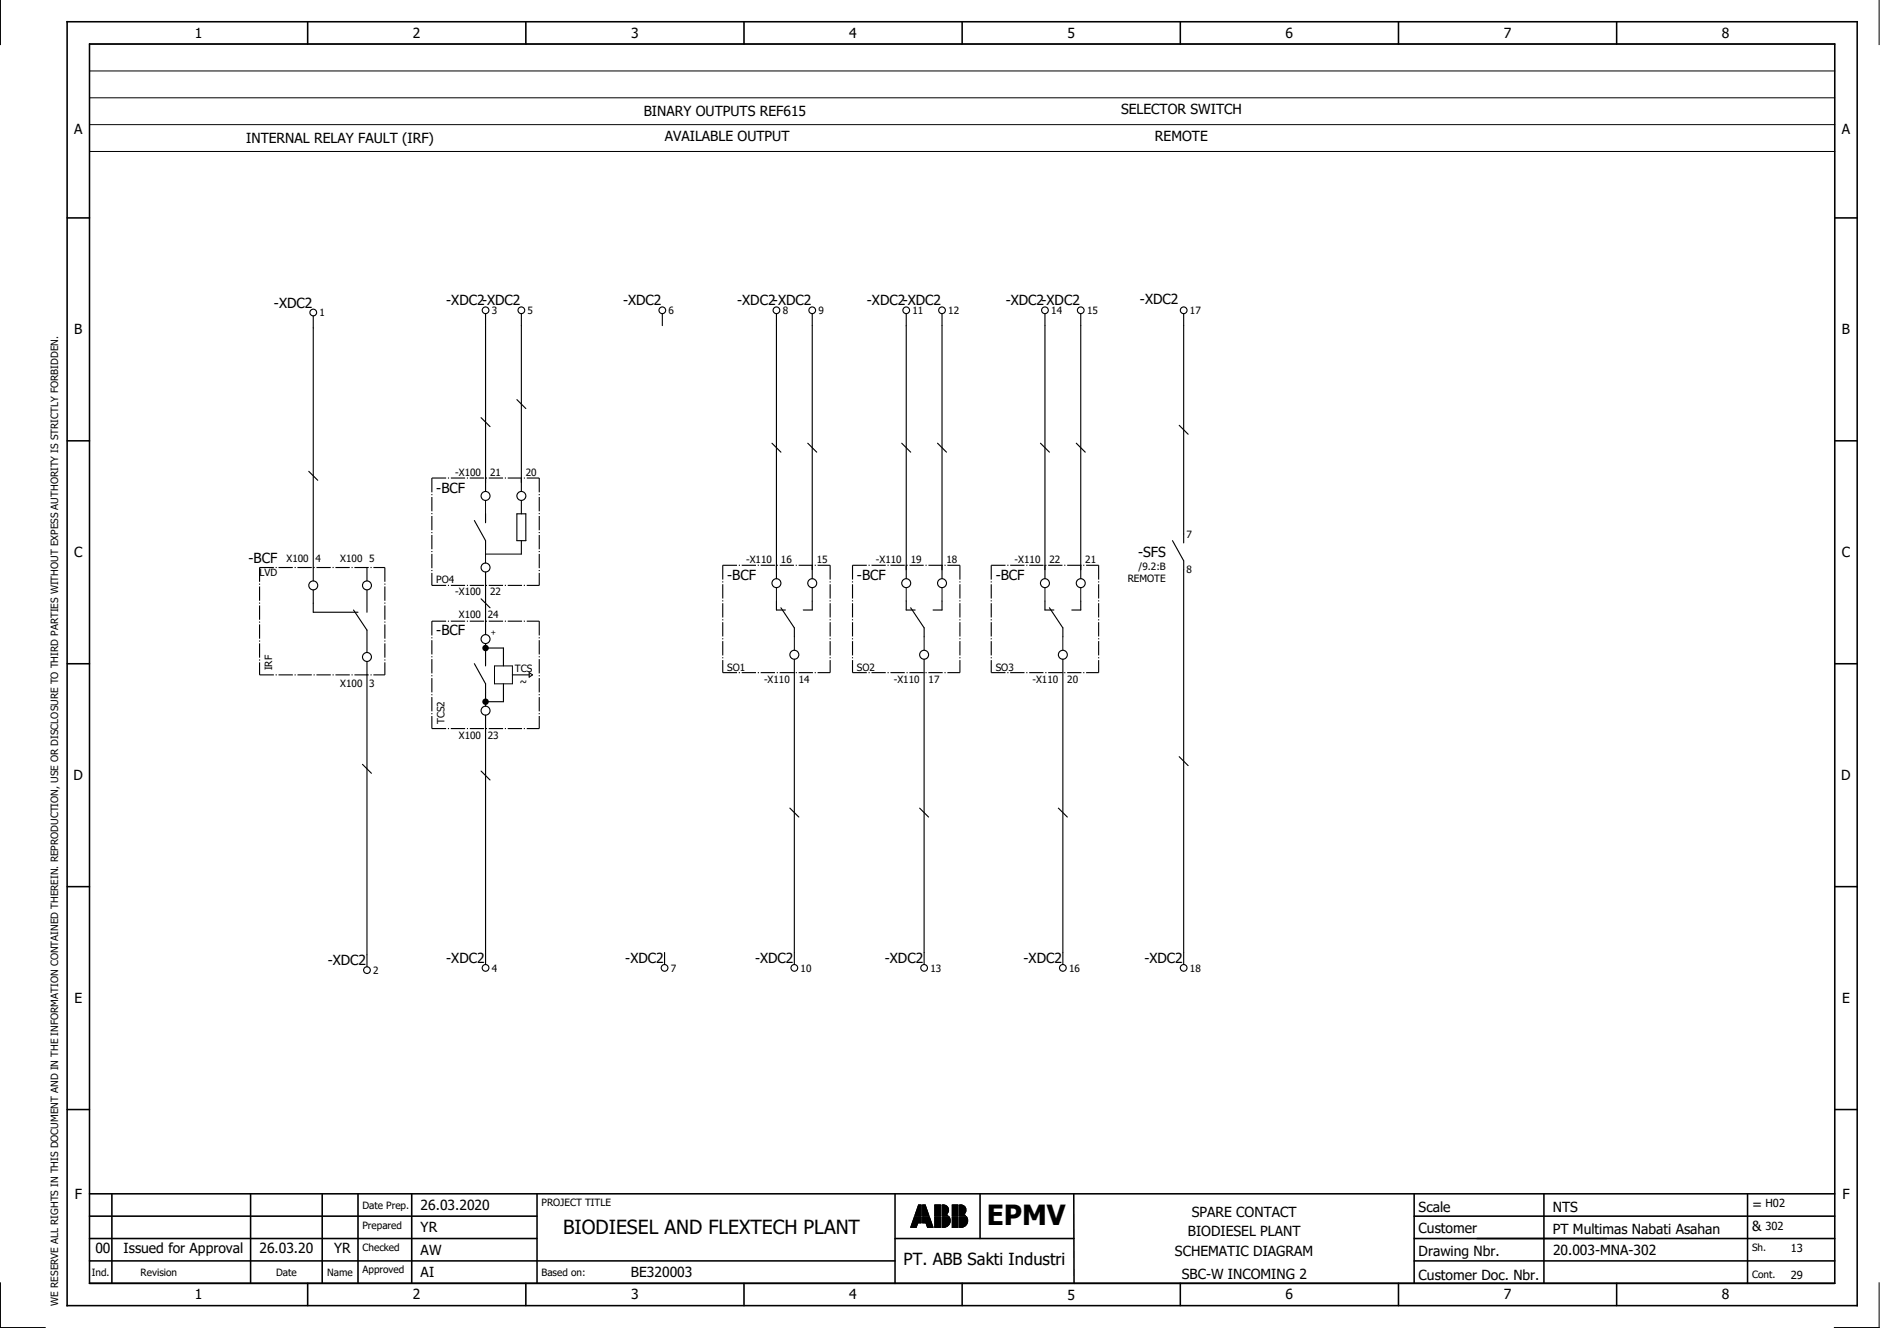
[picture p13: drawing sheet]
<svg xmlns="http://www.w3.org/2000/svg" width="297mm" height="210mm" viewBox="0 0 297 210" stroke-linecap="round" stroke-linejoin="round" font-family="sans-serif">
<defs><g id="words">
<text font-size="4.4" x="155.9" y="193.6">EPMV</text>
<text font-size="3.1" x="89" y="195.1">BIODIESEL AND FLEXTECH PLANT</text>
<text font-size="2.6" x="142.8" y="200">PT. ABB Sakti Industri</text>
<g font-size="2.2">
<text x="30.8" y="6">1</text>
<text x="65.2" y="6">2</text>
<text x="99.7" y="6">3</text>
<text x="134.2" y="6">4</text>
<text x="168.7" y="6">5</text>
<text x="203.1" y="6">6</text>
<text x="237.6" y="6">7</text>
<text x="272.1" y="6">8</text>
<text x="11.7" y="21.2">A</text>
<text x="38.9" y="22.6">INTERNAL RELAY FAULT (IRF)</text>
<text x="101.7" y="18.4">BINARY OUTPUTS REF615</text>
<text x="105.1" y="22.3">AVAILABLE OUTPUT</text>
<text x="177.1" y="18">SELECTOR SWITCH</text>
<text x="182.5" y="22.3">REMOTE</text>
<text x="291" y="21.2">A</text>
<text x="11.7" y="52.9">B</text>
<text x="43.3" y="48.6">-XDC2</text>
<text x="70.5" y="48.3">-XDC2-XDC2</text>
<text x="98.4" y="48.3">-XDC2</text>
<text x="116.5" y="48.3">-XDC2-XDC2</text>
<text x="137" y="48.3">-XDC2-XDC2</text>
<text x="158.9" y="48.3">-XDC2-XDC2</text>
<text x="180.1" y="48.1">-XDC2</text>
<text x="291" y="52.9">B</text>
<text x="68.9" y="77.9">-BCF</text>
<text x="11.7" y="88.1">C</text>
<text x="39.3" y="89">-BCF</text>
<text x="179.8" y="88">-SFS</text>
<text x="291" y="88.1">C</text>
<text x="114.9" y="91.7">-BCF</text>
<text x="135.4" y="91.7">-BCF</text>
<text x="157.3" y="91.7">-BCF</text>
<text x="68.9" y="100.4">-BCF</text>
<text x="11.6" y="123.3">D</text>
<text x="290.9" y="123.3">D</text>
<text x="51.8" y="152.6">-XDC2</text>
<text x="70.5" y="152.2">-XDC2</text>
<text x="98.8" y="152.2">-XDC2</text>
<text x="119.3" y="152.2">-XDC2</text>
<text x="139.8" y="152.2">-XDC2</text>
<text x="161.7" y="152.2">-XDC2</text>
<text x="180.8" y="152.2">-XDC2</text>
<text x="11.8" y="158.6">E</text>
<text x="291.1" y="158.6">E</text>
<text x="11.8" y="189.5">F</text>
<text x="66.5" y="191.2">26.03.2020</text>
<text x="224.1" y="191.5">Scale</text>
<text x="245.4" y="191.5">NTS</text>
<text x="276.8" y="191.1">=</text>
<text x="291.1" y="189.5">F</text>
<text x="15.1" y="198">00</text>
<text x="19.5" y="198">Issued for Approval</text>
<text x="41" y="198">26.03.20</text>
<text x="52.8" y="198">YR</text>
<text x="66.5" y="194.8">YR</text>
<text x="187.7" y="195.4">BIODIESEL PLANT</text>
<text x="188.3" y="192.3">SPARE CONTACT</text>
<text x="224.1" y="194.9">Customer</text>
<text x="245.4" y="195">PT Multimas Nabati Asahan</text>
<text x="276.8" y="194.6">&amp;</text>
<text x="66.5" y="198.3">AW</text>
<text x="66.5" y="201.8">AI</text>
<text x="99.7" y="201.8">BE320003</text>
<text x="185.6" y="198.6">SCHEMATIC DIAGRAM</text>
<text x="186.7" y="202.1">SBC-W INCOMING 2</text>
<text x="224.1" y="198.6">Drawing Nbr.</text>
<text x="224.1" y="202.3">Customer Doc. Nbr.</text>
<text x="245.4" y="198.3">20.003-MNA-302</text>
<text x="30.8" y="205.4">1</text>
<text x="65.2" y="205.4">2</text>
<text x="99.7" y="205.4">3</text>
<text x="134.2" y="205.4">4</text>
<text x="168.7" y="205.4">5</text>
<text x="203.1" y="205.4">6</text>
<text x="237.6" y="205.4">7</text>
<text x="272.1" y="205.4">8</text>
</g>
<g font-size="1.8">
<text x="278.9" y="190.8">H02</text>
<text x="278.9" y="194.3">302</text>
<text x="282.9" y="197.9">13</text>
<text x="282.9" y="202.1">29</text>
</g>
<g font-size="1.6">
<text x="50.5" y="50">1</text>
<text x="77.7" y="49.6">3</text>
<text x="83.4" y="49.6">5</text>
<text x="105.6" y="49.6">6</text>
<text x="123.7" y="49.6">8</text>
<text x="129.3" y="49.6">9</text>
<text x="144.2" y="49.6">11</text>
<text x="149.8" y="49.6">12</text>
<text x="166.1" y="49.6">14</text>
<text x="171.7" y="49.6">15</text>
<text x="188" y="49.6">17</text>
<text x="71.9" y="75.2">-X100</text>
<text x="77.4" y="75.2">21</text>
<text x="83.1" y="75.2">20</text>
<text x="45.3" y="88.9">X100</text>
<text x="49.8" y="88.9">4</text>
<text x="53.8" y="88.9">X100</text>
<text x="58.3" y="88.9">5</text>
<text x="117.9" y="89">-X110</text>
<text x="123.4" y="89">16</text>
<text x="129" y="89">15</text>
<text x="138.4" y="89">-X110</text>
<text x="143.9" y="89">19</text>
<text x="149.5" y="89">18</text>
<text x="160.3" y="89">-X110</text>
<text x="165.8" y="89">22</text>
<text x="171.5" y="89">21</text>
<text x="187.4" y="85.1">7</text>
<text x="41" y="91.1">LVD</text>
<text x="68.9" y="92.2">PO4</text>
<text x="71.9" y="94.1">-X100</text>
<text x="77.4" y="94.1">22</text>
<text x="178.2" y="92">REMOTE</text>
<text x="179.9" y="90.1">/9.2:B</text>
<text x="187.4" y="90.6">8</text>
<text x="72.5" y="97.7">X100</text>
<text x="77.1" y="97.7">24</text>
<text x="43" y="106" transform="rotate(-90 43 106)">IRF</text>
<text x="81.4" y="106.3">TCS</text>
<text x="114.9" y="106">SO1</text>
<text x="120.7" y="107.9">-X110</text>
<text x="126.2" y="107.9">14</text>
<text x="135.4" y="106">SO2</text>
<text x="141.2" y="107.9">-X110</text>
<text x="146.7" y="107.9">17</text>
<text x="157.3" y="106">SO3</text>
<text x="163.1" y="107.9">-X110</text>
<text x="168.6" y="107.9">20</text>
<text x="53.8" y="108.7">X100</text>
<text x="58.3" y="108.7">3</text>
<text x="82.2" y="108.2">~</text>
<text x="70.2" y="114.4" transform="rotate(-90 70.2 114.4)">TCS2</text>
<text x="72.5" y="116.8">X100</text>
<text x="77.1" y="116.8">23</text>
<text x="59" y="153.9">2</text>
<text x="77.7" y="153.6">4</text>
<text x="106" y="153.6">7</text>
<text x="126.5" y="153.6">10</text>
<text x="147" y="153.6">13</text>
<text x="168.9" y="153.6">16</text>
<text x="188" y="153.6">18</text>
<text x="57.3" y="191">Date Prep.</text>
<text x="85.6" y="190.6">PROJECT TITLE</text>
<text x="57.3" y="194.2">Prepared</text>
<text x="57.3" y="197.8">Checked</text>
<text x="276.8" y="197.7">Sh.</text>
<text x="14.5" y="201.6">Ind.</text>
<text x="22.2" y="201.6">Revision</text>
<text x="43.6" y="201.6">Date</text>
<text x="51.7" y="201.6">Name</text>
<text x="57.3" y="201.3">Approved</text>
<text x="85.6" y="201.6">Based on:</text>
<text x="276.8" y="201.9">Cont.</text>
<text x="9.2" y="206.4" transform="rotate(-90 9.2 206.4)">WE RESERVE ALL RIGHTS IN THIS DOCUMENT AND IN THE INFORMATION CONTAINED THEREIN. REPRODUCTION, USE OR DISCLOSURE TO THIRD PARTIES WITHOUT EXPESS AUTHORITY IS STRICTLY FORBIDDEN.</text>
</g>
<text font-size="1.1" x="77.5" y="100.3">+</text>
</g></defs>
<g fill="none" stroke="#000" stroke-width=".25">
<path d="M10.6 3.4h282.8v203h-282.8zM14.1 7h275.8v195.8h-275.8zM48.6 3.4v3.6M83.1 3.4v3.6M117.6 3.4v3.6M152 3.4v3.6M186.5 3.4v3.6M221 3.4v3.6M255.4 3.4v3.6M10.6 34.4h3.5M289.9 34.4h3.5M10.6 69.7h3.5"/>
<path d="M289.9 69.7h3.5M10.6 104.9h3.5M289.9 104.9h3.5M10.6 140.1h3.5M289.9 140.1h3.5M10.6 175.4h3.5M289.9 175.4h3.5M14.1 195.8h70.7M14.1 188.7h275.8M14.1 192.2h70.7M14.1 199.3h127.3M17.7 188.7v14.1"/>
<path d="M39.6 188.7v14.1M50.9 188.7v14.1M56.6 188.7v14.1M65.1 188.7v14.1M84.8 188.7v14.1M141.4 195.8h28.3M141.4 188.7v14.2M154.8 188.7v7.1M169.7 188.7v14.2M223.4 195.8h66.5M223.4 188.7v14.1M223.4 192.2h66.5"/>
<path d="M223.4 199.3h66.5M243.9 188.7v14.1M276.1 188.7v14.2M14.1 202.9h275.8M48.6 202.8v3.6M83.1 202.8v3.6M117.6 202.8v3.6M152 202.8v3.6M186.5 202.8v3.6M221 202.8v3.6M255.4 202.8v3.6"/>
</g>
<g fill="none" stroke="#000" stroke-width=".16">
<path d="M.1 0v7M296.9 0v7M14.1 11.2h275.8M14.1 15.5h275.8M14.1 19.7h275.8M14.1 7h275.8M14.1 23.9h275.8M76.7 79.1v2.1M76.7 87.6h5.7M76.7 86.9v2.1M122.7 92.9v2.1M128.3 92.9v2.1"/>
<path d="M143.2 92.9v2.1M148.8 92.9v2.1M165.1 92.9v2.1M170.8 92.9v2.1M78.1 105.3h2.9v2.8h-2.9zM125.5 100.7v2.1M146 100.7v2.1M167.9 100.7v2.1M143.9 193.9v.1M144 193.7v.3M144 193.6v.4M144.1 193.4v.6"/>
<path d="M144.1 193.3v.7M144.2 193.1v.9M144.3 193v1M144.3 192.8v1.2M144.4 192.6v1.4M144.4 192.5v1.5M144.5 192.3h1.1v1h-.6l-.2 .7h-.9zM144.5 192.3v1.7M144.6 192v.1M144.6 192.3v1.7M144.6 191.8v.3M144.7 191.7v.4"/>
<path d="M144.7 192.3v1.7M144.8 191.5v.6M144.8 192.3v1.7M144.8 191.4v.7M144.8 192.3v1.6M144.9 191.2v.9M144.9 192.3v1.4M144.9 191.1v1M144.9 192.3v1.3M145 190.9v1.2M145 192.3v1.1M145 190.7v1.4"/>
<path d="M145 192.3v1M145.1 190.6v1.5M145.1 192.3v1M145.1 190.5h.5v1.6h-1.1zM145.1 190.5v1.6M145.2 190.5v1.6M145.2 192.3v1M145.3 190.5v1.6M145.3 192.3v1M145.4 190.5v1.6M145.4 192.3v1M145.5 190.5v1.6"/>
<path d="M145.5 192.3v1M145.8 190.5h.4l.6 1.6h-1zM145.8 192.3h1l.6 1.7h-.9l-.2-.7h-.5zM145.8 190.5v1.6M145.8 192.3v1M145.9 190.5v1.6M145.9 192.3v1M146 190.5v1.6M146 192.3v1M146.1 190.5v1.6M146.1 192.3v1M146.2 190.5v1.6"/>
<path d="M146.2 192.3v1M146.2 190.6v1.5M146.3 190.8v1.3M146.3 192.3v1M146.4 190.9v1.2M146.4 192.3v1.2M146.4 191.1v1M146.4 192.3v1.3M146.5 191.2v.9M146.5 192.3v1.5M146.5 191.4v.7M146.5 192.3v1.6"/>
<path d="M146.6 191.6v.5M146.6 192.3v1.7M146.6 191.7v.4M146.7 191.9v.2M146.7 192.3v1.7M146.7 192v.1M146.8 192.3v1.7M146.8 192.4v1.6M146.9 192.5v1.5M147 192.7v1.3M147 192.8v1.2M147.1 193v1"/>
<path d="M147.1 193.1v.9M147.2 193.3v.7M147.2 193.5v.5M147.3 193.6v.4M147.3 193.8v.2M147.4 193.9v.1M147.7 190.5h.9v1.6h-.9zM147.7 192.3h.9v1.7h-.9zM147.7 190.5v1.6M147.7 192.3v1.7M147.8 190.5v1.6M147.8 192.3v1.7"/>
<path d="M147.9 190.5v1.6M147.9 192.3v1.7M148 190.5v1.6M148 192.3v1.7M148.1 190.5v1.6M148.1 192.3v1.7M148.2 190.5v1.6M148.2 192.3v1.7M148.3 190.5v1.6M148.3 192.3v1.7M148.4 190.5v1.6M148.4 192.3v1.7"/>
<path d="M148.5 190.5v1.6M148.5 192.3v1.7M148.6 190.5v1.6M148.6 192.3v1.7M148.8 190.5a.82 .82 0 0 1 1 .4 .82 .82 0 0 1-.3 1l.3 .2h-1zM148.9 190.5v1.6M148.9 192.3v1.7M149 190.5v1.6M149 192.3v1.7M149.1 190.5v1.6M149.1 192.3v1.7M149.2 190.5v1.6"/>
<path d="M149.2 192.3v1.7M149.3 190.5v1.6M149.3 192.3v1.7M149.4 190.5v1.6M149.4 192.3v1.6M149.5 190.6v1.5M149.5 192.3v1.6M149.6 190.6v1.3M149.6 192v.1M149.6 192.3v1.6M149.6 190.7v1.2M149.7 190.7v1.1"/>
<path d="M149.7 192v.1M149.7 192.3v1.5M149.7 190.8v.9M149.7 192.1h.1M149.8 190.9v.7M149.8 192.3v1.4M149.8 191v.5M149.9 192.3v1.3M150 192.3a1.06 1.06 0 0 1-.9 1.7M150 192.3h-1.2v1.7h.3M150 192.4v1.1M150.1 192.5v.9"/>
<path d="M150.1 192.7v.5M150.4 190.5h1v1.6h-1zM150.4 192.3h1v1.7h-1zM150.5 190.5v1.6M150.5 192.3v1.7M150.6 190.5v1.6M150.6 192.3v1.7M150.7 190.5v1.6M150.7 192.3v1.7M150.8 190.5v1.6M150.8 192.3v1.7M150.9 190.5v1.6"/>
<path d="M150.9 192.3v1.7M151 190.5v1.6M151 192.3v1.7M151.1 190.5v1.6M151.1 192.3v1.7M151.2 190.5v1.6M151.2 192.3v1.7M151.3 190.5v1.6M151.3 192.3v1.7M151.6 190.5a.82 .82 0 0 1 1 .4 .82 .82 0 0 1-.4 1l.3 .2h-.9zM151.7 190.5v1.6M151.7 192.3v1.7"/>
<path d="M151.8 190.5v1.6M151.8 192.3v1.7M151.9 190.5v1.6M151.9 192.3v1.7M152 190.5v1.6M152 192.3v1.7M152.1 190.5v1.6M152.1 192.3v1.7M152.2 190.5v1.6M152.2 192.3v1.6M152.3 190.6v1.5M152.3 192.3v1.6"/>
<path d="M152.3 190.6v1.3M152.3 192v.1M152.4 190.7v1.1M152.4 192v.1M152.4 192.3v1.6M152.4 192.3v1.5M152.5 190.8v.9M152.5 192.1h.1M152.5 192.3v1.5M152.5 190.9v.7M152.5 192.3v1.4M152.6 191v.5"/>
<path d="M152.6 192.3v1.4M152.7 192.3v1.3M152.7 192.3a1.06 1.06 0 0 1-.9 1.7M152.7 192.3h-1.1v1.7h.2M152.8 192.4v1.1M152.8 192.5v.9M152.9 192.7v.5M.1 202.8v7h7M296.9 202.8v7h-7.1"/>
</g>
<g fill="none" stroke="#000" stroke-width=".18">
<path d="M49.5 49.9v41.9M76.7 49.6v28.1M82.4 49.6v28.1M104.6 49.6v1.9M122.7 49.6v41.9M128.3 49.6v41.9M143.2 49.6v41.9M148.8 49.6v41.9M165.1 49.6v41.9M170.8 49.6v41.9M187 49.6v36.2M48.8 74.5l1.4 1.4"/>
<path d="M76 66l1.4 1.4M81.7 63.2l1.4 1.4M82.4 79.1v2.1M122 70.1l1.4 1.4M127.6 70.1l1.4 1.4M142.5 70.1l1.4 1.4M148.1 70.1l1.4 1.4M164.4 70.1l1.4 1.4M170.1 70.1l1.4 1.4M186.3 67.2l1.4 1.4M49.5 93.2v3.6h7.1M55.9 96.4l2.1 3.2v3.5"/>
<path d="M58 89.7v2.1M58 93.2v3.6M75 82.3l1.7 3.2v1.4M76 94.7l1.4 1.4M76.7 81.2v1.4M76.7 90.4v9.9M81.7 81.2h1.4v4.3h-1.4zM82.4 85.5v2.1M122.7 95v1.4h1.4M123.4 96.1l2.1 3.1v1.5M128.3 95v1.4h-1.4M143.2 95v1.4h1.4"/>
<path d="M143.9 96.1l2.1 3.1v1.5M148.8 95v1.4h-1.4M165.1 95v1.4h1.4M165.8 96.1l2.1 3.1v1.5M170.8 95v1.4h-1.5M185.3 85.5l1.7 3.1v63.9M58 104.5v48.3M75 104.9l1.7 3.2v3.5M76.7 101.7v3.6M76.7 113v39.5M76.7 102.4h2.8v2.9M79.5 108.1v2.8h-2.8"/>
<path d="M81 106.7h2.6M83.6 106.3l.5 .4-.5 .3zM125.5 104.2v48.3M146 104.2v48.3M167.9 104.2v48.3M186.3 119.6l1.4 1.4M57.3 120.8l1.4 1.4M76 121.9l1.4 1.4M124.8 127.7l1.4 1.4M145.3 127.7l1.4 1.4M167.2 127.7l1.4 1.4M105 150.6v1.9"/>
<circle cx="49.5" cy="49.4" r=".53"/>
<circle cx="76.7" cy="49" r=".53"/>
<circle cx="82.4" cy="49" r=".53"/>
<circle cx="104.6" cy="49" r=".53"/>
<circle cx="122.7" cy="49" r=".53"/>
<circle cx="128.3" cy="49" r=".53"/>
<circle cx="143.2" cy="49" r=".53"/>
<circle cx="148.8" cy="49" r=".53"/>
<circle cx="165.1" cy="49" r=".53"/>
<circle cx="170.8" cy="49" r=".53"/>
<circle cx="187" cy="49" r=".53"/>
<circle cx="76.7" cy="78.4" r=".71"/>
<circle cx="82.4" cy="78.4" r=".71"/>
<circle cx="49.5" cy="92.5" r=".71"/>
<circle cx="58" cy="92.5" r=".71"/>
<circle cx="76.7" cy="89.7" r=".71"/>
<circle cx="122.7" cy="92.2" r=".71"/>
<circle cx="128.3" cy="92.2" r=".71"/>
<circle cx="143.2" cy="92.2" r=".71"/>
<circle cx="148.8" cy="92.2" r=".71"/>
<circle cx="165.1" cy="92.2" r=".71"/>
<circle cx="170.8" cy="92.2" r=".71"/>
<circle cx="58" cy="103.8" r=".71"/>
<circle cx="76.7" cy="101" r=".71"/>
<circle cx="76.7" cy="112.3" r=".71"/>
<circle cx="125.5" cy="103.5" r=".71"/>
<circle cx="146" cy="103.5" r=".71"/>
<circle cx="167.9" cy="103.5" r=".71"/>
<circle cx="58" cy="153.3" r=".53"/>
<circle cx="76.7" cy="153" r=".53"/>
<circle cx="105" cy="153" r=".53"/>
<circle cx="125.5" cy="153" r=".53"/>
<circle cx="146" cy="153" r=".53"/>
<circle cx="167.9" cy="153" r=".53"/>
<circle cx="187" cy="153" r=".53"/>
</g>
<g fill="#000">
<circle cx="76.7" cy="110.9" r=".51"/>
<circle cx="76.7" cy="102.4" r=".51"/>
</g>
<g fill="none" stroke="#000" stroke-width=".18" stroke-dasharray="2.3 .3 .2 .3" stroke-linecap="butt">
<path d="M68.2 75.6h17M68.2 75.6v16.9M85.2 75.6v16.9M41 89.7h19.8M41 89.7v17M60.8 89.7v17M68.2 98.2h17M68.2 98.2v17M68.2 92.5h17M85.2 98.2v17M114.2 89.3h17M114.2 89.3v17"/>
<path d="M131.2 89.3v17M134.7 89.3h17M134.7 89.3v17M151.7 89.3v17M156.6 89.3h17M156.6 89.3v17M173.6 89.3v17M41 106.7h19.8M68.2 115.2h17M114.2 106.3h17M134.7 106.3h17M156.6 106.3h17"/>
</g>
<use href="#words"/>
</svg>
